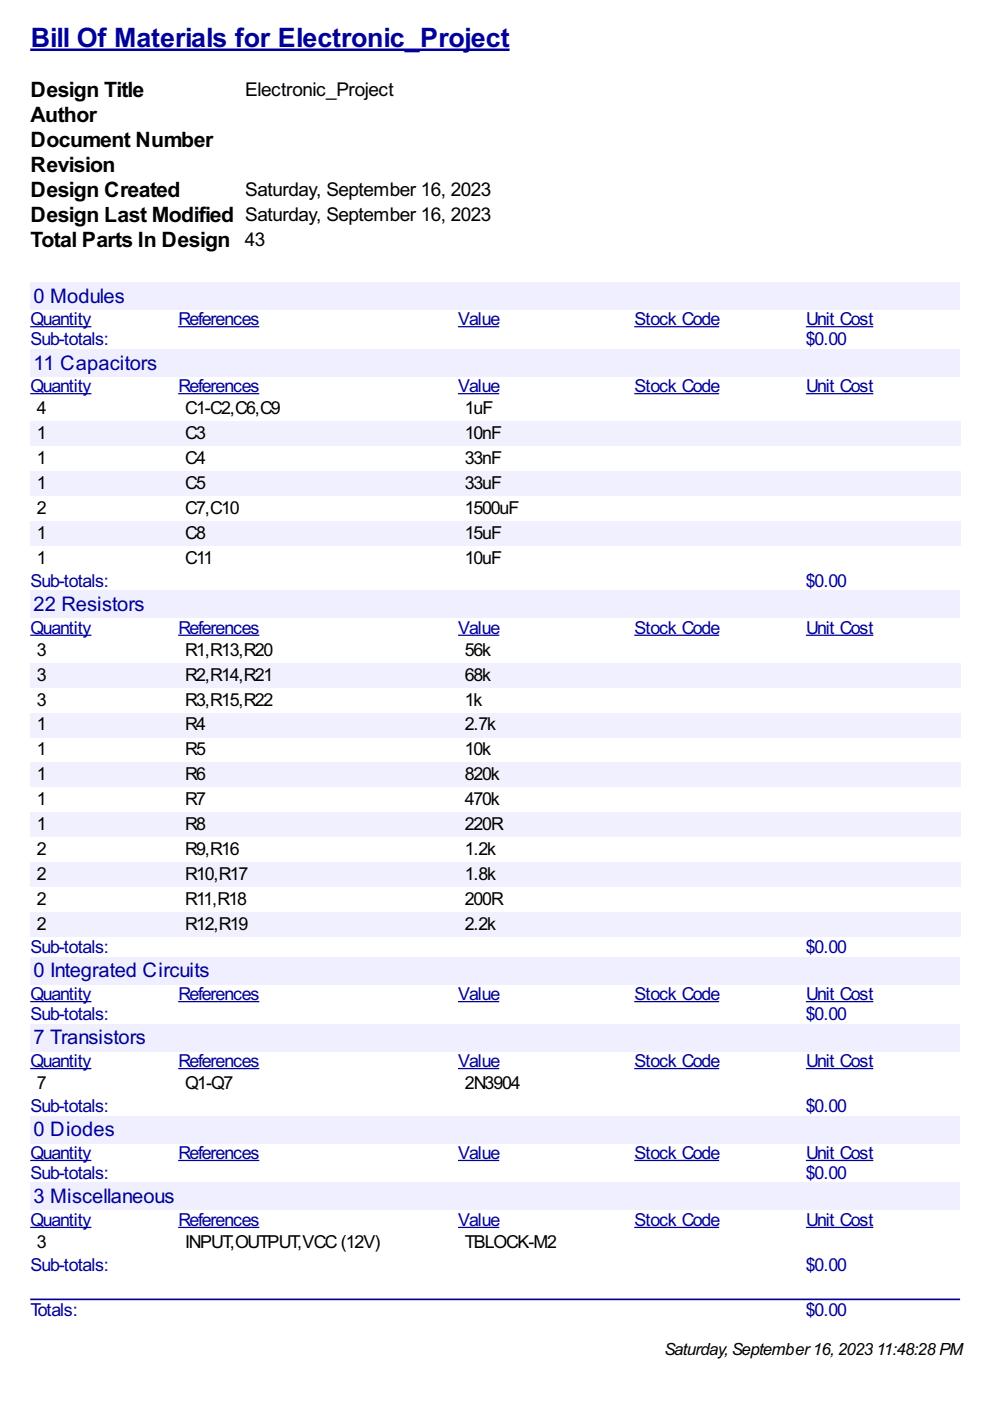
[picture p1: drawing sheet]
<svg xmlns="http://www.w3.org/2000/svg" width="210mm" height="297mm" viewBox="0 0 210 297" stroke-linecap="round" stroke-linejoin="round" font-family="sans-serif">
<defs><g id="words">
<text font-size="6.3" fill="#009" x="6.5" y="10">Bill Of Materials for Electronic_Project</text>
<g font-size="5">
<text x="6.5" y="20.6">Design Title</text>
<text x="6.5" y="25.9">Author</text>
<text x="6.5" y="31.2">Document Number</text>
<text x="6.5" y="36.5">Revision</text>
<text x="6.5" y="41.8">Design Created</text>
<text x="6.5" y="47.1">Design Last Modified Saturday, September 16, 2023</text>
<text x="6.5" y="52.3">Total Parts In Design 43</text>
</g>
<g font-size="4.8" fill="#009">
<text x="7.1" y="64.2">0 Modules</text>
<text x="7.1" y="78.3">11 Capacitors</text>
<text x="7.1" y="129.6">22 Resistors</text>
<text x="7.1" y="207.2">0 Integrated Circuits</text>
<text x="7.1" y="221.4">7 Transistors</text>
<text x="7.1" y="240.9">0 Diodes</text>
<text x="7.1" y="255.1">3 Miscellaneous</text>
</g>
<g font-size="4.5">
<text x="52" y="20.3">Electronic_Project</text>
<text x="52" y="41.5">Saturday, September 16, 2023</text>
</g>
<g font-size="4.2" fill="#009">
<text x="6.5" y="69">Quantity</text>
<text x="37.8" y="69">References</text>
<text x="97.2" y="69">Value</text>
<text x="134.5" y="69">Stock Code</text>
<text x="170.9" y="69">Unit Cost</text>
<text x="6.5" y="73.2">Sub-totals:</text>
<text x="170.9" y="73.2">$0.00</text>
<text x="6.5" y="83.2">Quantity</text>
<text x="37.8" y="83.2">References</text>
<text x="97.2" y="83.2">Value</text>
<text x="134.5" y="83.2">Stock Code</text>
<text x="170.9" y="83.2">Unit Cost</text>
<text x="6.5" y="124.5">Sub-totals:</text>
<text x="170.9" y="124.5">$0.00</text>
<text x="6.5" y="134.4">Quantity</text>
<text x="37.8" y="134.4">References</text>
<text x="97.2" y="134.4">Value</text>
<text x="134.5" y="134.4">Stock Code</text>
<text x="170.9" y="134.4">Unit Cost</text>
<text x="6.5" y="202.1">Sub-totals:</text>
<text x="170.9" y="202.1">$0.00</text>
<text x="6.5" y="212.1">Quantity</text>
<text x="37.8" y="212.1">References</text>
<text x="97.2" y="212.1">Value</text>
<text x="134.5" y="212.1">Stock Code</text>
<text x="170.9" y="212.1">Unit Cost</text>
<text x="6.5" y="216.3">Sub-totals:</text>
<text x="170.9" y="216.3">$0.00</text>
<text x="6.5" y="226.3">Quantity</text>
<text x="37.8" y="226.3">References</text>
<text x="97.2" y="226.3">Value</text>
<text x="134.5" y="226.3">Stock Code</text>
<text x="170.9" y="226.3">Unit Cost</text>
<text x="6.5" y="235.8">Sub-totals:</text>
<text x="170.9" y="235.8">$0.00</text>
<text x="6.5" y="245.8">Quantity</text>
<text x="37.8" y="245.8">References</text>
<text x="97.2" y="245.8">Value</text>
<text x="134.5" y="245.8">Stock Code</text>
<text x="170.9" y="245.8">Unit Cost</text>
<text x="6.5" y="250">Sub-totals:</text>
<text x="170.9" y="250">$0.00</text>
<text x="6.5" y="260">Quantity</text>
<text x="37.8" y="260">References</text>
<text x="97.2" y="260">Value</text>
<text x="134.5" y="260">Stock Code</text>
<text x="170.9" y="260">Unit Cost</text>
<text x="6.5" y="269.5">Sub-totals:</text>
<text x="170.9" y="269.5">$0.00</text>
<text x="6.5" y="279.1">Totals:</text>
<text x="170.9" y="279.1">$0.00</text>
</g>
<g font-size="4.2">
<text x="7.8" y="87.8">4</text>
<text x="39.2" y="87.8">C1-C2,C6,C9</text>
<text x="98.5" y="87.8">1uF</text>
<text x="7.8" y="93.1">1</text>
<text x="39.2" y="93.1">C3</text>
<text x="98.5" y="93.1">10nF</text>
<text x="7.8" y="98.4">1</text>
<text x="39.2" y="98.4">C4</text>
<text x="98.5" y="98.4">33nF</text>
<text x="7.8" y="103.7">1</text>
<text x="39.2" y="103.7">C5</text>
<text x="98.5" y="103.7">33uF</text>
<text x="7.8" y="108.9">2</text>
<text x="39.2" y="108.9">C7,C10</text>
<text x="98.5" y="108.9">1500uF</text>
<text x="7.8" y="114.2">1</text>
<text x="7.8" y="119.5">1</text>
<text x="39.2" y="114.2">C8</text>
<text x="39.2" y="119.5">C11</text>
<text x="98.5" y="114.2">15uF</text>
<text x="98.5" y="119.5">10uF</text>
<text x="7.8" y="139">3</text>
<text x="39.2" y="139">R1,R13,R20</text>
<text x="98.5" y="139">56k</text>
<text x="7.8" y="144.3">3</text>
<text x="7.8" y="149.6">3</text>
<text x="39.2" y="144.3">R2,R14,R21</text>
<text x="39.2" y="149.6">R3,R15,R22</text>
<text x="98.5" y="144.3">68k</text>
<text x="98.5" y="149.6">1k</text>
<text x="7.8" y="154.9">1</text>
<text x="39.2" y="154.9">R4</text>
<text x="98.5" y="154.9">2.7k</text>
<text x="7.8" y="160.2">1</text>
<text x="39.2" y="160.2">R5</text>
<text x="98.5" y="160.2">10k</text>
<text x="7.8" y="165.5">1</text>
<text x="39.2" y="165.5">R6</text>
<text x="98.5" y="165.5">820k</text>
<text x="7.8" y="170.7">1</text>
<text x="39.2" y="170.7">R7</text>
<text x="98.5" y="170.7">470k</text>
<text x="7.8" y="176">1</text>
<text x="39.2" y="176">R8</text>
<text x="98.5" y="176">220R</text>
<text x="7.8" y="181.3">2</text>
<text x="39.2" y="181.3">R9,R16</text>
<text x="98.5" y="181.3">1.2k</text>
<text x="7.8" y="186.6">2</text>
<text x="7.8" y="191.9">2</text>
<text x="39.2" y="186.6">R10,R17</text>
<text x="39.2" y="191.9">R11,R18</text>
<text x="98.5" y="186.6">1.8k</text>
<text x="98.5" y="191.9">200R</text>
<text x="7.8" y="197.2">2</text>
<text x="39.2" y="197.2">R12,R19</text>
<text x="98.5" y="197.2">2.2k</text>
<text x="7.8" y="230.9">7</text>
<text x="39.2" y="230.9">Q1-Q7</text>
<text x="98.5" y="230.9">2N3904</text>
<text x="7.8" y="264.6">3</text>
<text x="39.2" y="264.6">INPUT,OUTPUT,VCC(12V)</text>
<text x="98.6" y="264.6">TBLOCK-M2</text>
</g>
<text font-size="4" x="140.9" y="287.3">Saturday,September16,202311:48:28 PM</text>
</g></defs>
<path d="M6.4 10.6h101.6" fill="none" stroke="#009" stroke-width=".53"/>
<g fill="#efefff">
<path d="M6.4 59.8h197.2v5.8h-197.2z"/>
<path d="M6.9 60h19.3v4.8h-19.3z"/>
</g>
<path d="M6.4 69.3h13M37.8 69.3h17.2M97.1 69.3h8.7M134.5 69.3h18M170.9 69.3h14.3" fill="none" stroke="#009" stroke-width=".26"/>
<g fill="#efefff">
<path d="M6.4 74h197.2v5.8h-197.2z"/>
<path d="M6.9 74.3h26.2v4.8h-26.2z"/>
</g>
<path d="M6.4 83.5h13M37.8 83.5h17.2M97.1 83.5h8.7M134.5 83.5h18M170.9 83.5h14.3" fill="none" stroke="#009" stroke-width=".26"/>
<g fill="#f0f0fe">
<path d="M6.4 89.3h31.4v5.3h-31.4z"/>
<path d="M7.7 89.4h1.8v4.2h-1.8z"/>
<path d="M37.8 89.3h59.3v5.3h-59.3z"/>
<path d="M39.2 89.4h4.2v4.2h-4.2z"/>
<path d="M97.1 89.3h37.4v5.3h-37.4z"/>
<path d="M98.5 89.4h7.6v4.2h-7.6z"/>
<path d="M134.5 89.3h36.4v5.3h-36.4z"/>
<path d="M170.9 89.3h32.7v5.3h-32.7z"/>
<path d="M6.4 99.9h31.4v5.3h-31.4z"/>
<path d="M7.7 100h1.8v4.2h-1.8z"/>
<path d="M37.8 99.9h59.3v5.3h-59.3z"/>
<path d="M39.2 100h4.2v4.2h-4.2z"/>
<path d="M97.1 99.9h37.4v5.3h-37.4z"/>
<path d="M98.5 100h7.6v4.2h-7.6z"/>
<path d="M134.5 99.9h36.4v5.3h-36.4z"/>
<path d="M170.9 99.9h32.7v5.3h-32.7z"/>
<path d="M6.4 110.4h31.4v5.3h-31.4z"/>
<path d="M7.7 110.6h1.8v4.2h-1.8z"/>
<path d="M37.8 110.4h59.3v5.3h-59.3z"/>
<path d="M39.2 110.6h4.2v4.2h-4.2z"/>
<path d="M97.1 110.4h37.4v5.3h-37.4z"/>
<path d="M98.5 110.6h7.6v4.2h-7.6z"/>
<path d="M134.5 110.4h36.4v5.3h-36.4z"/>
<path d="M170.9 110.4h32.7v5.3h-32.7z"/>
</g>
<g fill="#efefff">
<path d="M6.4 125.3h197.2v5.7h-197.2z"/>
<path d="M6.9 125.4h23.5v4.7h-23.5z"/>
</g>
<path d="M6.4 134.7h13M37.8 134.7h17.2M97.1 134.7h8.7M134.5 134.7h18M170.9 134.7h14.3" fill="none" stroke="#009" stroke-width=".26"/>
<g fill="#f0f0fe">
<path d="M6.4 140.5h31.4v5.3h-31.4z"/>
<path d="M7.7 140.7h1.8v4.2h-1.8z"/>
<path d="M37.8 140.5h59.3v5.3h-59.3z"/>
<path d="M39.2 140.7h18.5v4.2h-18.5z"/>
<path d="M97.1 140.5h37.4v5.3h-37.4z"/>
<path d="M98.5 140.7h5.5v4.2h-5.5z"/>
<path d="M134.5 140.5h36.4v5.3h-36.4z"/>
<path d="M170.9 140.5h32.7v5.3h-32.7z"/>
<path d="M6.4 151.1h31.4v5.3h-31.4z"/>
<path d="M7.7 151.3h1.8v4.2h-1.8z"/>
<path d="M37.8 151.1h59.3v5.3h-59.3z"/>
<path d="M39.2 151.3h4.2v4.2h-4.2z"/>
<path d="M97.1 151.1h37.4v5.3h-37.4z"/>
<path d="M98.5 151.3h6.6v4.2h-6.6z"/>
<path d="M134.5 151.1h36.4v5.3h-36.4z"/>
<path d="M170.9 151.1h32.7v5.3h-32.7z"/>
<path d="M6.4 161.7h31.4v5.3h-31.4z"/>
<path d="M7.7 161.9h1.8v4.2h-1.8z"/>
<path d="M37.8 161.7h59.3v5.3h-59.3z"/>
<path d="M39.2 161.9h4.2v4.2h-4.2z"/>
<path d="M97.1 161.7h37.4v5.3h-37.4z"/>
<path d="M98.5 161.9h7.4v4.2h-7.4z"/>
<path d="M134.5 161.7h36.4v5.3h-36.4z"/>
<path d="M170.9 161.7h32.7v5.3h-32.7z"/>
<path d="M6.4 172.2h31.4v5.3h-31.4z"/>
<path d="M7.7 172.5h1.8v4.2h-1.8z"/>
<path d="M37.8 172.2h59.3v5.3h-59.3z"/>
<path d="M39.2 172.5h4.2v4.2h-4.2z"/>
<path d="M97.1 172.2h37.4v5.3h-37.4z"/>
<path d="M98.5 172.5h7.9v4.2h-7.9z"/>
<path d="M134.5 172.2h36.4v5.3h-36.4z"/>
<path d="M170.9 172.2h32.7v5.3h-32.7z"/>
<path d="M6.4 182.8h31.4v5.3h-31.4z"/>
<path d="M7.7 183h1.8v4.3h-1.8z"/>
<path d="M37.8 182.8h59.3v5.3h-59.3z"/>
<path d="M39.2 183h13.2v4.3h-13.2z"/>
<path d="M97.1 182.8h37.4v5.3h-37.4z"/>
<path d="M98.5 183h6.6v4.3h-6.6z"/>
<path d="M134.5 182.8h36.4v5.3h-36.4z"/>
<path d="M170.9 182.8h32.7v5.3h-32.7z"/>
<path d="M6.4 193.4h31.4v5.3h-31.4z"/>
<path d="M7.7 193.6h1.8v4.2h-1.8z"/>
<path d="M37.8 193.4h59.3v5.3h-59.3z"/>
<path d="M39.2 193.6h13.2v4.2h-13.2z"/>
<path d="M97.1 193.4h37.4v5.3h-37.4z"/>
<path d="M98.5 193.6h6.6v4.2h-6.6z"/>
<path d="M134.5 193.4h36.4v5.3h-36.4z"/>
<path d="M170.9 193.4h32.7v5.3h-32.7z"/>
</g>
<g fill="#efefff">
<path d="M6.4 202.9h197.2v5.8h-197.2z"/>
<path d="M6.9 203.1h37.3v4.8h-37.3z"/>
</g>
<path d="M6.4 212.4h13M37.8 212.4h17.2M97.1 212.4h8.7M134.5 212.4h18M170.9 212.4h14.3" fill="none" stroke="#009" stroke-width=".26"/>
<g fill="#efefff">
<path d="M6.4 217.1h197.2v5.8h-197.2z"/>
<path d="M6.9 217.4h23.8v4.8h-23.8z"/>
</g>
<path d="M6.4 226.6h13M37.8 226.6h17.2M97.1 226.6h8.7M134.5 226.6h18M170.9 226.6h14.3" fill="none" stroke="#009" stroke-width=".26"/>
<g fill="#efefff">
<path d="M6.4 236.6h197.2v5.7h-197.2z"/>
<path d="M6.9 236.7h17.2v4.8h-17.2z"/>
</g>
<path d="M6.4 246h13M37.8 246h17.2M97.1 246h8.7M134.5 246h18M170.9 246h14.3" fill="none" stroke="#009" stroke-width=".26"/>
<g fill="#efefff">
<path d="M6.4 250.8h197.2v5.7h-197.2z"/>
<path d="M6.9 251h29.9v4.8h-29.9z"/>
</g>
<path d="M6.4 260.2h13M37.8 260.2h17.2M97.1 260.2h8.7M134.5 260.2h18M170.9 260.2h14.3" fill="none" stroke="#009" stroke-width=".26"/>
<path d="M6.6 275.5h196.8" fill="none" stroke="#009" stroke-width=".35"/>
<use href="#words"/>
</svg>
